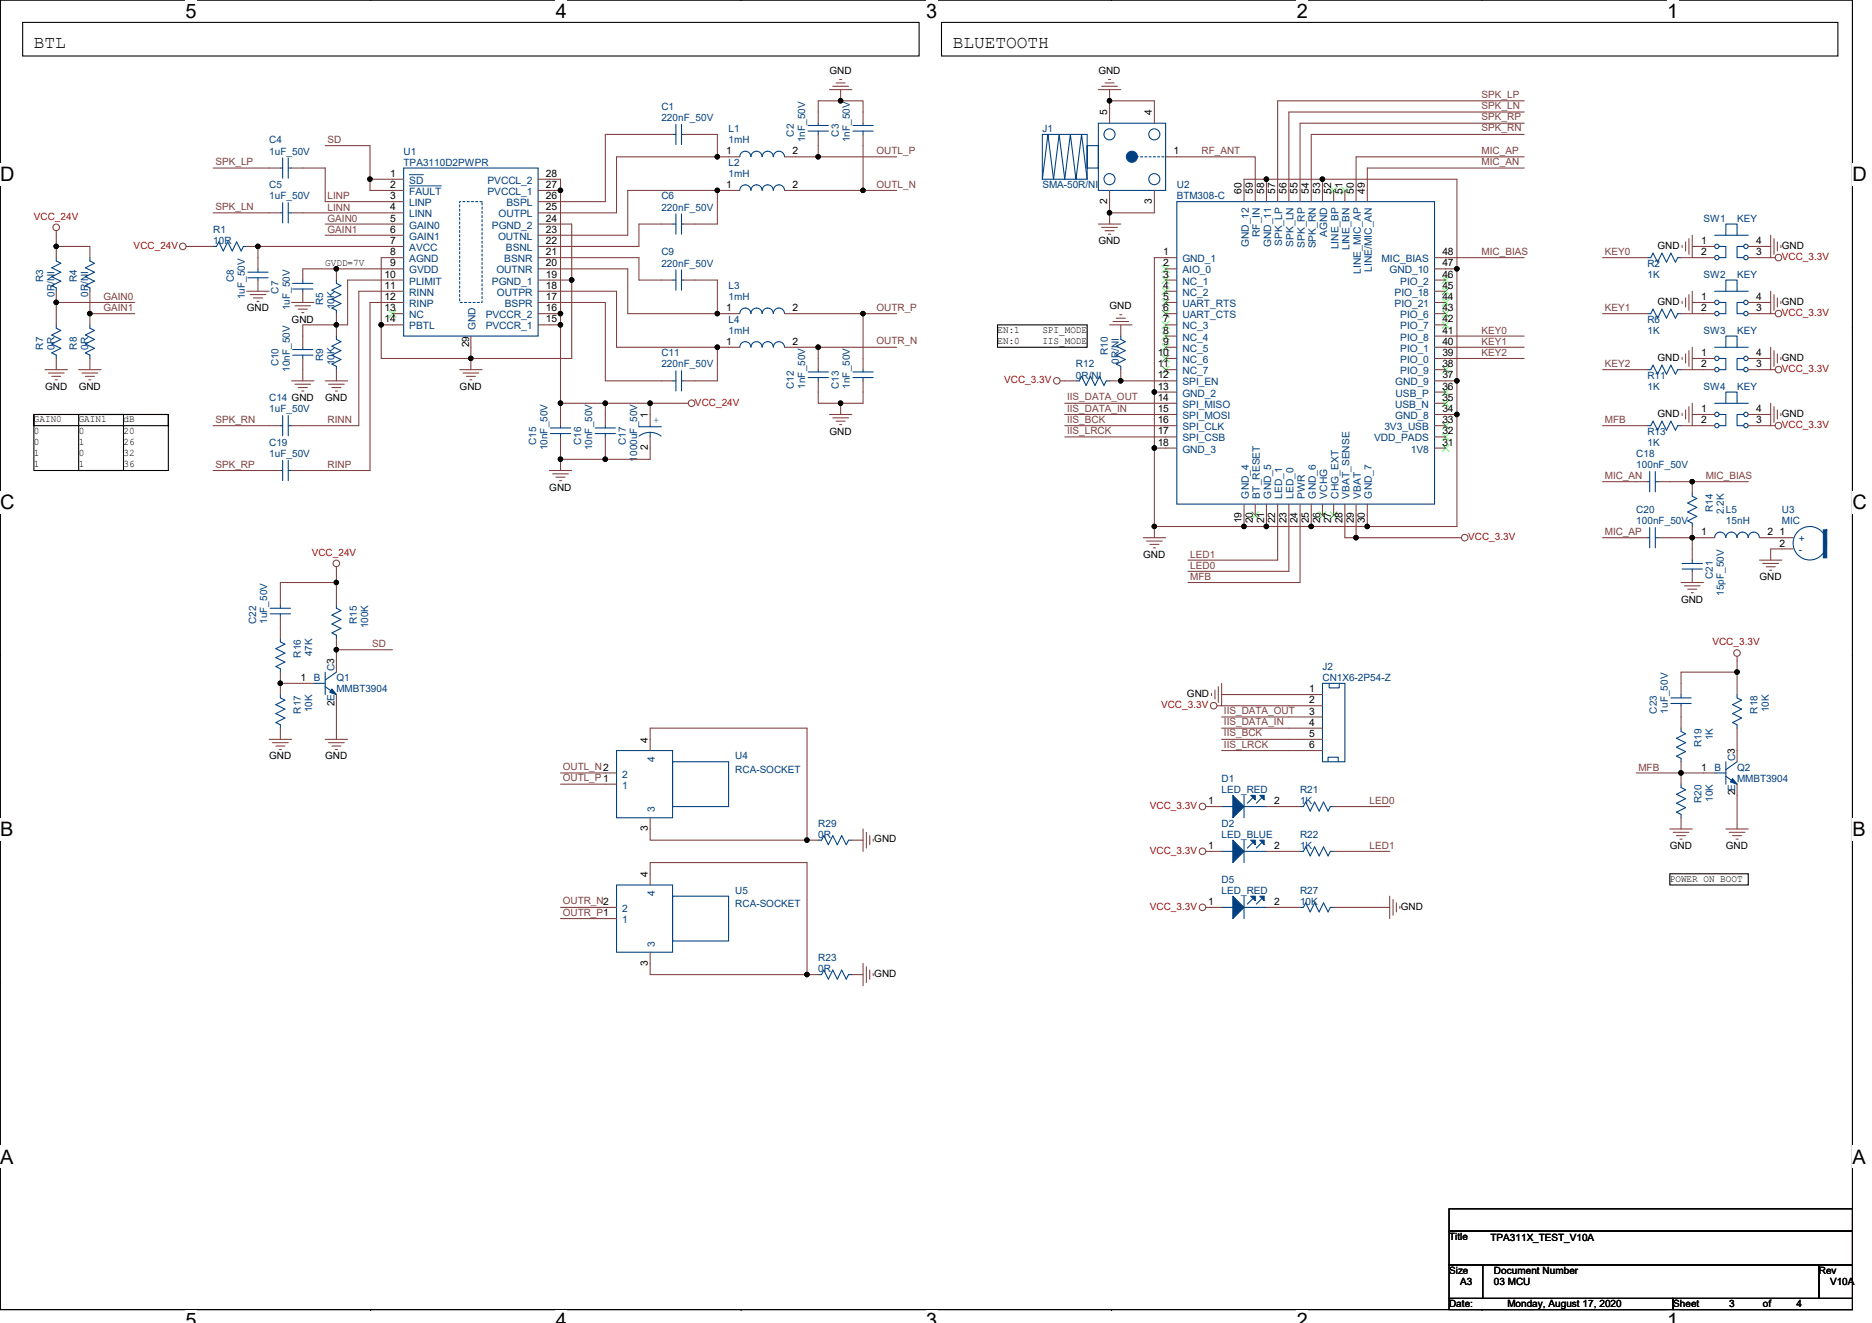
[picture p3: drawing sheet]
<svg xmlns="http://www.w3.org/2000/svg" width="297mm" height="210mm" viewBox="0 0 297 210" stroke-linecap="round" stroke-linejoin="round" font-family="sans-serif">
<defs><g id="words">
<g font-size="3.2">
<text x="29.4" y="2.8">5</text>
<text x="88.2" y="2.8">4</text>
<text x="147" y="2.8">3</text>
<text x="205.8" y="2.8">2</text>
<text x="264.5" y="2.8">1</text>
<text x="0" y="28.8">D</text>
<text x="293.9" y="28.8">D</text>
<text x="0" y="80.8">C</text>
<text x="293.9" y="80.8">C</text>
<text x="0" y="132.7">B</text>
<text x="293.9" y="132.7">B</text>
<text x="0" y="184.7">A</text>
<text x="293.9" y="184.7">A</text>
<text x="29.4" y="210.7">5</text>
<text x="88.2" y="210.7">4</text>
<text x="147" y="210.7">3</text>
<text x="205.8" y="210.7">2</text>
<text x="264.5" y="210.7">1</text>
</g>
<g font-size="2.8">
<text x="5.4" y="7.6">BTL</text>
<text x="151.2" y="7.6">BLUETOOTH</text>
</g>
<g font-size="1.6">
<text x="131.6" y="11.7">GND</text>
<text x="174.3" y="11.7">GND</text>
<text x="175.7" y="18.3" transform="rotate(-90 175.7 18.3)">5</text>
<text x="182.8" y="18.3" transform="rotate(-90 182.8 18.3)">4</text>
<text x="61.9" y="28.1">1</text>
<text x="61.9" y="29.8">2</text>
<text x="86.6" y="29.8">27</text>
<text x="86.6" y="28.1">28</text>
<text x="115.2" y="24.5">1</text>
<text x="115.2" y="29.8">1</text>
<text x="125.7" y="24.5">2</text>
<text x="125.7" y="29.8">2</text>
<text x="186.2" y="24.5">1</text>
<text x="61.9" y="31.6">3</text>
<text x="61.9" y="33.4">4</text>
<text x="61.9" y="35.2">5</text>
<text x="86.6" y="33.4">25</text>
<text x="86.6" y="31.6">26</text>
<text x="86.6" y="35.2">24</text>
<text x="175.7" y="32.4" transform="rotate(-90 175.7 32.4)">2</text>
<text x="182.8" y="32.4" transform="rotate(-90 182.8 32.4)">3</text>
<text x="197" y="30.8" transform="rotate(-90 197 30.8)">60</text>
<text x="198.8" y="30.8" transform="rotate(-90 198.8 30.8)">59</text>
<text x="200.6" y="30.8" transform="rotate(-90 200.6 30.8)">58</text>
<text x="202.3" y="30.8" transform="rotate(-90 202.3 30.8)">57</text>
<text x="204.1" y="30.8" transform="rotate(-90 204.1 30.8)">56</text>
<text x="205.9" y="30.8" transform="rotate(-90 205.9 30.8)">55</text>
<text x="207.7" y="30.8" transform="rotate(-90 207.7 30.8)">54</text>
<text x="209.5" y="30.8" transform="rotate(-90 209.5 30.8)">53</text>
<text x="211.2" y="30.8" transform="rotate(-90 211.2 30.8)">52</text>
<text x="213" y="30.8" transform="rotate(-90 213 30.8)">51</text>
<text x="214.8" y="30.8" transform="rotate(-90 214.8 30.8)">50</text>
<text x="216.6" y="30.8" transform="rotate(-90 216.6 30.8)">49</text>
<text x="61.9" y="37">6</text>
<text x="61.9" y="38.7">7</text>
<text x="61.9" y="40.5">8</text>
<text x="86.6" y="38.7">22</text>
<text x="86.6" y="37">23</text>
<text x="86.6" y="40.5">21</text>
<text x="174.3" y="38.8">GND</text>
<text x="184.6" y="40.5">1</text>
<text x="228.9" y="40.5">48</text>
<text x="263" y="39.5">GND</text>
<text x="269.9" y="38.7">1</text>
<text x="269.9" y="40.5">2</text>
<text x="278.7" y="38.7">4</text>
<text x="278.7" y="40.5">3</text>
<text x="282.7" y="39.5">GND</text>
<text x="51.6" y="42.1">GVDD=7V</text>
<text x="61" y="44.1">10</text>
<text x="61" y="45.8">11</text>
<text x="61" y="47.6">12</text>
<text x="61.9" y="42.3">9</text>
<text x="86.6" y="42.3">20</text>
<text x="86.6" y="45.8">18</text>
<text x="86.6" y="47.6">17</text>
<text x="86.6" y="44.1">19</text>
<text x="184.6" y="42.3">2</text>
<text x="184.6" y="44.1">3</text>
<text x="184.6" y="45.8">4</text>
<text x="184.6" y="47.6">5</text>
<text x="228.9" y="42.3">47</text>
<text x="228.9" y="44.1">46</text>
<text x="228.9" y="47.6">44</text>
<text x="228.9" y="45.8">45</text>
<text x="269.9" y="47.6">1</text>
<text x="278.7" y="47.6">4</text>
<text x="39.2" y="49.4">GND</text>
<text x="46.3" y="51.2">GND</text>
<text x="61" y="49.4">13</text>
<text x="61" y="51.2">14</text>
<text x="86.6" y="51.2">15</text>
<text x="86.6" y="49.4">16</text>
<text x="115.2" y="49.4">1</text>
<text x="125.7" y="49.4">2</text>
<text x="158.3" y="52.8">EN:1</text>
<text x="165.4" y="52.8">SPI_MODE</text>
<text x="176.1" y="49.1">GND</text>
<text x="184.6" y="49.4">6</text>
<text x="184.6" y="51.2">7</text>
<text x="184.6" y="53">8</text>
<text x="228.9" y="53">41</text>
<text x="228.9" y="51.2">42</text>
<text x="228.9" y="49.4">43</text>
<text x="263" y="48.4">GND</text>
<text x="269.9" y="49.4">2</text>
<text x="278.7" y="49.4">3</text>
<text x="282.7" y="48.4">GND</text>
<text x="74.4" y="55.1" transform="rotate(-90 74.4 55.1)">29</text>
<text x="115.2" y="54.7">1</text>
<text x="125.7" y="54.7">2</text>
<text x="158.3" y="54.6">EN:0</text>
<text x="165.4" y="54.6">IIS_MODE</text>
<text x="183.7" y="56.5">10</text>
<text x="183.7" y="58.3">11</text>
<text x="184.6" y="54.7">9</text>
<text x="228.9" y="58.3">38</text>
<text x="228.9" y="56.5">39</text>
<text x="228.9" y="54.7">40</text>
<text x="263" y="57.3">GND</text>
<text x="269.9" y="56.5">1</text>
<text x="269.9" y="58.3">2</text>
<text x="278.7" y="56.5">4</text>
<text x="278.7" y="58.3">3</text>
<text x="282.7" y="57.3">GND</text>
<text x="7.2" y="61.9">GND</text>
<text x="12.5" y="61.9">GND</text>
<text x="51.6" y="63.6">GND</text>
<text x="72.9" y="61.9">GND</text>
<text x="183.7" y="60.1">12</text>
<text x="183.7" y="61.8">13</text>
<text x="183.7" y="63.6">14</text>
<text x="183.7" y="65.4">15</text>
<text x="228.9" y="65.4">34</text>
<text x="228.9" y="60.1">37</text>
<text x="228.9" y="63.6">35</text>
<text x="228.9" y="61.8">36</text>
<text x="269.9" y="65.4">1</text>
<text x="278.7" y="65.4">4</text>
<text x="5.4" y="67">GAIN0</text>
<text x="5.4" y="68.8">0</text>
<text x="5.4" y="70.6">0</text>
<text x="12.5" y="67">GAIN1</text>
<text x="12.5" y="68.8">0</text>
<text x="12.5" y="70.6">1</text>
<text x="19.6" y="67">dB</text>
<text x="19.6" y="68.8">20</text>
<text x="19.6" y="70.6">26</text>
<text x="102.8" y="71.5" transform="rotate(-90 102.8 71.5)">2</text>
<text x="102.8" y="66.3" transform="rotate(-90 102.8 66.3)">1</text>
<text x="131.6" y="69">GND</text>
<text x="183.7" y="67.2">16</text>
<text x="183.7" y="69">17</text>
<text x="183.7" y="70.7">18</text>
<text x="228.9" y="70.7">31</text>
<text x="228.9" y="69">32</text>
<text x="228.9" y="67.2">33</text>
<text x="263" y="66.1">GND</text>
<text x="269.9" y="67.2">2</text>
<text x="278.7" y="67.2">3</text>
<text x="282.7" y="66.1">GND</text>
<text x="5.4" y="72.4">1</text>
<text x="5.4" y="74.1">1</text>
<text x="12.5" y="72.4">0</text>
<text x="12.5" y="74.1">1</text>
<text x="19.6" y="72.4">32</text>
<text x="19.6" y="74.1">36</text>
<text x="87.2" y="77.9">GND</text>
<text x="197" y="83.1" transform="rotate(-90 197 83.1)">19</text>
<text x="198.8" y="83.1" transform="rotate(-90 198.8 83.1)">20</text>
<text x="200.6" y="83.1" transform="rotate(-90 200.6 83.1)">21</text>
<text x="202.3" y="83.1" transform="rotate(-90 202.3 83.1)">22</text>
<text x="204.1" y="83.1" transform="rotate(-90 204.1 83.1)">23</text>
<text x="205.9" y="83.1" transform="rotate(-90 205.9 83.1)">24</text>
<text x="207.7" y="83.1" transform="rotate(-90 207.7 83.1)">25</text>
<text x="209.5" y="83.1" transform="rotate(-90 209.5 83.1)">26</text>
<text x="211.2" y="83.1" transform="rotate(-90 211.2 83.1)">27</text>
<text x="213" y="83.1" transform="rotate(-90 213 83.1)">28</text>
<text x="214.8" y="83.1" transform="rotate(-90 214.8 83.1)">29</text>
<text x="216.6" y="83.1" transform="rotate(-90 216.6 83.1)">30</text>
<text x="181.4" y="88.5">GND</text>
<text x="269.9" y="85">1</text>
<text x="280.4" y="85">2</text>
<text x="282.4" y="85">1</text>
<text x="282.4" y="86.7">2</text>
<text x="266.7" y="95.7">GND</text>
<text x="279.2" y="92.1">GND</text>
<text x="47.7" y="108.1">1</text>
<text x="53.1" y="112" transform="rotate(-90 53.1 112)">2E</text>
<text x="188.3" y="110.6">GND</text>
<text x="207.7" y="109.9">1</text>
<text x="207.7" y="111.6">2</text>
<text x="207.7" y="113.4">3</text>
<text x="102.8" y="117.9" transform="rotate(-90 102.8 117.9)">4</text>
<text x="207.7" y="115.2">4</text>
<text x="207.7" y="117">5</text>
<text x="207.7" y="118.7">6</text>
<text x="42.7" y="120.5">GND</text>
<text x="51.6" y="120.5">GND</text>
<text x="269.9" y="122.3">1</text>
<text x="102.8" y="132" transform="rotate(-90 102.8 132)">3</text>
<text x="191.7" y="127.6">1</text>
<text x="202.2" y="127.6">2</text>
<text x="275.3" y="126.2" transform="rotate(-90 275.3 126.2)">2E</text>
<text x="138.7" y="133.7">GND</text>
<text x="191.7" y="134.7">1</text>
<text x="202.2" y="134.7">2</text>
<text x="265" y="134.8">GND</text>
<text x="273.9" y="134.8">GND</text>
<text x="102.8" y="139.2" transform="rotate(-90 102.8 139.2)">4</text>
<text x="191.7" y="143.6">1</text>
<text x="202.2" y="143.6">2</text>
<text x="265" y="139.9">POWER ON BOOT</text>
<text x="222.3" y="144.4">GND</text>
<text x="102.8" y="153.3" transform="rotate(-90 102.8 153.3)">3</text>
<text x="138.7" y="155">GND</text>
<text x="229.9" y="196.8">Title</text>
<text x="236.5" y="197">TPA311X_TEST_V10A</text>
<text x="229.9" y="202.2">Size</text>
<text x="231.7" y="203.9">A3</text>
<text x="237" y="203.9">03 MCU</text>
<text x="237" y="202.2">Document Number</text>
<text x="288.6" y="202.2">Rev</text>
<text x="290.4" y="203.9">V10A</text>
<text x="229.9" y="207.5">Date:</text>
<text x="239.2" y="207.5">Monday, August 17, 2020</text>
<text x="265.5" y="207.5">Sheet</text>
<text x="274.4" y="207.5">3</text>
<text x="279.7" y="207.5">of</text>
<text x="285" y="207.5">4</text>
</g>
<g font-size="1.6" fill="#004080">
<text x="104.9" y="17.4">C1</text>
<text x="42.7" y="22.8">C4</text>
<text x="104.9" y="19.2">220nF_50V</text>
<text x="115.6" y="21">L1</text>
<text x="115.6" y="22.8">1mH</text>
<text x="126" y="21.7" transform="rotate(-90 126 21.7)">C2</text>
<text x="127.8" y="22.6" transform="rotate(-90 127.8 22.6)">1nF_50V</text>
<text x="133.1" y="21.7" transform="rotate(-90 133.1 21.7)">C3</text>
<text x="134.9" y="22.6" transform="rotate(-90 134.9 22.6)">1nF_50V</text>
<text x="165.4" y="21">J1</text>
<text x="42.7" y="29.9">C5</text>
<text x="42.7" y="24.5">1uF_50V</text>
<text x="64" y="24.5">U1</text>
<text x="64" y="26.3">TPA3110D2PWPR</text>
<text x="64.9" y="29.2">SD</text>
<text x="77.3" y="29.2">PVCCL_2</text>
<text x="115.6" y="26.3">L2</text>
<text x="115.6" y="28.1">1mH</text>
<text x="165.4" y="29.9">SMA-50R/NI</text>
<text x="186.7" y="29.9">U2</text>
<text x="42.7" y="31.6">1uF_50V</text>
<text x="64.9" y="30.9">FAULT</text>
<text x="64.9" y="32.7">LINP</text>
<text x="64.9" y="34.5">LINN</text>
<text x="77.3" y="30.9">PVCCL_1</text>
<text x="79.1" y="34.5">OUTPL</text>
<text x="80.4" y="32.7">BSPL</text>
<text x="104.9" y="31.6">C6</text>
<text x="104.9" y="33.4">220nF_50V</text>
<text x="186.7" y="31.6">BTM308-C</text>
<text x="270.3" y="35.2">SW1</text>
<text x="275.6" y="35.2">KEY</text>
<text x="33.8" y="37">R1</text>
<text x="33.8" y="38.8">10R</text>
<text x="64.9" y="36.3">GAIN0</text>
<text x="64.9" y="38.1">GAIN1</text>
<text x="64.9" y="39.8">AVCC</text>
<text x="64.9" y="41.6">AGND</text>
<text x="78.1" y="36.3">PGND_2</text>
<text x="79" y="38.1">OUTNL</text>
<text x="80" y="41.6">BSNR</text>
<text x="80.3" y="39.8">BSNL</text>
<text x="104.9" y="40.5">C9</text>
<text x="187.6" y="41.6">GND_1</text>
<text x="198.1" y="39.3" transform="rotate(-90 198.1 39.3)">GND_12</text>
<text x="199.9" y="37.6" transform="rotate(-90 199.9 37.6)">RF_IN</text>
<text x="201.7" y="39.3" transform="rotate(-90 201.7 39.3)">GND_11</text>
<text x="203.5" y="39" transform="rotate(-90 203.5 39)">SPK_LP</text>
<text x="205.2" y="39.1" transform="rotate(-90 205.2 39.1)">SPK_LN</text>
<text x="207" y="39.3" transform="rotate(-90 207 39.3)">SPK_RP</text>
<text x="208.8" y="39.4" transform="rotate(-90 208.8 39.4)">SPK_RN</text>
<text x="210.6" y="37.6" transform="rotate(-90 210.6 37.6)">AGND</text>
<text x="212.4" y="39.6" transform="rotate(-90 212.4 39.6)">LINE_BP</text>
<text x="214.1" y="39.7" transform="rotate(-90 214.1 39.7)">LINE_BN</text>
<text x="219.2" y="41.6">MIC_BIAS</text>
<text x="6.9" y="44.8" transform="rotate(-90 6.9 44.8)">R3</text>
<text x="8.6" y="47.1" transform="rotate(-90 8.6 47.1)">0R/NI</text>
<text x="12.2" y="44.8" transform="rotate(-90 12.2 44.8)">R4</text>
<text x="14" y="47.1" transform="rotate(-90 14 47.1)">0R/NI</text>
<text x="37.1" y="44.8" transform="rotate(-90 37.1 44.8)">C8</text>
<text x="38.9" y="47.5" transform="rotate(-90 38.9 47.5)">1uF_50V</text>
<text x="44.2" y="46.6" transform="rotate(-90 44.2 46.6)">C7</text>
<text x="64.9" y="43.4">GVDD</text>
<text x="64.9" y="45.2">PLIMIT</text>
<text x="64.9" y="46.9">RINN</text>
<text x="78.1" y="45.2">PGND_1</text>
<text x="78.8" y="43.4">OUTNR</text>
<text x="78.8" y="46.9">OUTPR</text>
<text x="104.9" y="42.3">220nF_50V</text>
<text x="115.6" y="45.9">L3</text>
<text x="115.6" y="47.6">1mH</text>
<text x="187.6" y="43.4">AIO_0</text>
<text x="187.6" y="45.2">NC_1</text>
<text x="187.6" y="46.9">NC_2</text>
<text x="215.9" y="43.5" transform="rotate(-90 215.9 43.5)">LINE_MIC_AP</text>
<text x="217.7" y="43.1" transform="rotate(-90 217.7 43.1)">LINE/MIC_AN</text>
<text x="220.5" y="43.4">GND_10</text>
<text x="221.3" y="46.9">PIO_18</text>
<text x="222.2" y="45.2">PIO_2</text>
<text x="261.4" y="42.3">R2</text>
<text x="261.4" y="44.1">1K</text>
<text x="270.3" y="44.1">SW2</text>
<text x="275.6" y="44.1">KEY</text>
<text x="46" y="49.3" transform="rotate(-90 46 49.3)">1uF_50V</text>
<text x="51.3" y="48.4" transform="rotate(-90 51.3 48.4)">R5</text>
<text x="53.1" y="49.1" transform="rotate(-90 53.1 49.1)">10K</text>
<text x="64.9" y="48.7">RINP</text>
<text x="64.9" y="50.5">NC</text>
<text x="64.9" y="52.3">PBTL</text>
<text x="75.5" y="52.5" transform="rotate(-90 75.5 52.5)">GND</text>
<text x="77.1" y="52.3">PVCCR_1</text>
<text x="77.1" y="50.5">PVCCR_2</text>
<text x="80.1" y="48.7">BSPR</text>
<text x="115.6" y="51.2">L4</text>
<text x="115.6" y="53">1mH</text>
<text x="187.6" y="48.7">UART_RTS</text>
<text x="187.6" y="50.5">UART_CTS</text>
<text x="187.6" y="52.3">NC_3</text>
<text x="221.3" y="48.7">PIO_21</text>
<text x="222.2" y="52.3">PIO_7</text>
<text x="222.2" y="50.5">PIO_6</text>
<text x="261.4" y="51.2">R6</text>
<text x="261.4" y="53">1K</text>
<text x="270.3" y="53">SW3</text>
<text x="275.6" y="53">KEY</text>
<text x="6.9" y="55.5" transform="rotate(-90 6.9 55.5)">R7</text>
<text x="8.6" y="55.5" transform="rotate(-90 8.6 55.5)">0R</text>
<text x="12.2" y="55.5" transform="rotate(-90 12.2 55.5)">R8</text>
<text x="14" y="55.5" transform="rotate(-90 14 55.5)">0R</text>
<text x="44.2" y="58.1" transform="rotate(-90 44.2 58.1)">C10</text>
<text x="46" y="59" transform="rotate(-90 46 59)">10nF_50V</text>
<text x="51.3" y="57.3" transform="rotate(-90 51.3 57.3)">R9</text>
<text x="53.1" y="58" transform="rotate(-90 53.1 58)">10K</text>
<text x="104.9" y="56.5">C11</text>
<text x="104.9" y="58.3">220nF_50V</text>
<text x="170.7" y="58.3">R12</text>
<text x="175.8" y="56.4" transform="rotate(-90 175.8 56.4)">R10</text>
<text x="177.5" y="57.8" transform="rotate(-90 177.5 57.8)">0R/NI</text>
<text x="187.6" y="54.1">NC_4</text>
<text x="187.6" y="55.8">NC_5</text>
<text x="187.6" y="57.6">NC_6</text>
<text x="187.6" y="59.4">NC_7</text>
<text x="222.2" y="59.4">PIO_9</text>
<text x="222.2" y="57.6">PIO_0</text>
<text x="222.2" y="55.8">PIO_1</text>
<text x="222.2" y="54.1">PIO_8</text>
<text x="42.7" y="63.6">C14 GND</text>
<text x="42.7" y="65.4">1uF_50V</text>
<text x="126" y="61.7" transform="rotate(-90 126 61.7)">C12</text>
<text x="127.8" y="61.7" transform="rotate(-90 127.8 61.7)">1nF_50V</text>
<text x="133.1" y="61.7" transform="rotate(-90 133.1 61.7)">C13</text>
<text x="134.9" y="61.7" transform="rotate(-90 134.9 61.7)">1nF_50V</text>
<text x="170.7" y="60.1">0R/NI</text>
<text x="187.6" y="61.2">SPI_EN</text>
<text x="187.6" y="62.9">GND_2</text>
<text x="187.6" y="64.7">SPI_MISO</text>
<text x="221.4" y="64.7">USB_N</text>
<text x="221.4" y="61.2">GND_9</text>
<text x="221.4" y="62.9">USB_P</text>
<text x="261.4" y="60.1">R11</text>
<text x="261.4" y="61.9">1K</text>
<text x="270.3" y="61.9">SW4</text>
<text x="275.6" y="61.9">KEY</text>
<text x="42.7" y="70.8">C19</text>
<text x="85.1" y="70.6" transform="rotate(-90 85.1 70.6)">C15</text>
<text x="86.9" y="71.5" transform="rotate(-90 86.9 71.5)">10nF_50V</text>
<text x="92.2" y="70.6" transform="rotate(-90 92.2 70.6)">C16</text>
<text x="94" y="71.5" transform="rotate(-90 94 71.5)">10nF_50V</text>
<text x="99.3" y="70.6" transform="rotate(-90 99.3 70.6)">C17</text>
<text x="103.7" y="67.2">+</text>
<text x="187.6" y="66.5">SPI_MOSI</text>
<text x="187.6" y="68.3">SPI_CLK</text>
<text x="187.6" y="70.1">SPI_CSB</text>
<text x="187.6" y="71.8">GND_3</text>
<text x="218" y="70.1">VDD_PADS</text>
<text x="219.7" y="68.3">3V3_USB</text>
<text x="221.4" y="66.5">GND_8</text>
<text x="223.9" y="71.8">1V8</text>
<text x="261.4" y="69">R13</text>
<text x="261.4" y="70.8">1K</text>
<text x="42.7" y="72.5">1uF_50V</text>
<text x="101.1" y="73.3" transform="rotate(-90 101.1 73.3)">1000uF_50V</text>
<text x="259.6" y="72.5">C18</text>
<text x="259.6" y="74.3">100nF_50V</text>
<text x="198.1" y="79.1" transform="rotate(-90 198.1 79.1)">GND_4</text>
<text x="199.9" y="79.1" transform="rotate(-90 199.9 79.1)">BT_RESET</text>
<text x="201.7" y="79.1" transform="rotate(-90 201.7 79.1)">GND_5</text>
<text x="203.5" y="79.1" transform="rotate(-90 203.5 79.1)">LED_1</text>
<text x="205.2" y="79.1" transform="rotate(-90 205.2 79.1)">LED_0</text>
<text x="207" y="79.1" transform="rotate(-90 207 79.1)">PWR</text>
<text x="208.8" y="79.1" transform="rotate(-90 208.8 79.1)">GND_6</text>
<text x="210.6" y="79.1" transform="rotate(-90 210.6 79.1)">VCHG</text>
<text x="212.4" y="79.1" transform="rotate(-90 212.4 79.1)">CHG_EXT</text>
<text x="214.1" y="79.1" transform="rotate(-90 214.1 79.1)">VBAT_SENSE</text>
<text x="215.9" y="79.1" transform="rotate(-90 215.9 79.1)">VBAT</text>
<text x="217.7" y="79.1" transform="rotate(-90 217.7 79.1)">GND_7</text>
<text x="259.6" y="81.4">C20</text>
<text x="259.6" y="83.2">100nF_50V</text>
<text x="271.8" y="81.3" transform="rotate(-90 271.8 81.3)">R14</text>
<text x="273.6" y="81.6" transform="rotate(-90 273.6 81.6)">2.2K</text>
<text x="273.9" y="81.4">L5</text>
<text x="273.9" y="83.2">15nH</text>
<text x="282.7" y="81.4">U3</text>
<text x="282.7" y="83.2">MIC</text>
<text x="285.4" y="86.1">+</text>
<text x="285.4" y="87.8">-</text>
<text x="271.8" y="91.9" transform="rotate(-90 271.8 91.9)">C21</text>
<text x="273.6" y="94.6" transform="rotate(-90 273.6 94.6)">15pF_50V</text>
<text x="40.6" y="99" transform="rotate(-90 40.6 99)">C22</text>
<text x="42.4" y="99" transform="rotate(-90 42.4 99)">1uF_50V</text>
<text x="56.6" y="99" transform="rotate(-90 56.6 99)">R15</text>
<text x="58.4" y="99.7" transform="rotate(-90 58.4 99.7)">100K</text>
<text x="47.7" y="104.4" transform="rotate(-90 47.7 104.4)">R16</text>
<text x="49.5" y="104.2" transform="rotate(-90 49.5 104.2)">47K</text>
<text x="53.1" y="106.5" transform="rotate(-90 53.1 106.5)">C3</text>
<text x="209.8" y="106.3">J2</text>
<text x="47.7" y="113.3" transform="rotate(-90 47.7 113.3)">R17</text>
<text x="49.5" y="113.1" transform="rotate(-90 49.5 113.1)">10K</text>
<text x="49.8" y="108.1">B</text>
<text x="53.4" y="108.1">Q1</text>
<text x="53.4" y="109.9">MMBT3904</text>
<text x="209.8" y="108.1">CN1X6-2P54-Z</text>
<text x="262.9" y="113.3" transform="rotate(-90 262.9 113.3)">C23</text>
<text x="264.7" y="113.3" transform="rotate(-90 264.7 113.3)">1uF_50V</text>
<text x="278.9" y="113.3" transform="rotate(-90 278.9 113.3)">R18</text>
<text x="280.7" y="113.1" transform="rotate(-90 280.7 113.1)">10K</text>
<text x="270" y="118.6" transform="rotate(-90 270 118.6)">R19</text>
<text x="271.8" y="117.5" transform="rotate(-90 271.8 117.5)">1K</text>
<text x="98.7" y="125.2">1</text>
<text x="98.7" y="123.4">2</text>
<text x="103.9" y="120.9" transform="rotate(-90 103.9 120.9)">4</text>
<text x="116.7" y="120.5">U4</text>
<text x="116.7" y="122.7">RCA-SOCKET</text>
<text x="193.8" y="124.1">D1</text>
<text x="193.8" y="125.9">LED_RED</text>
<text x="206.3" y="125.9">R21</text>
<text x="272.1" y="122.3">B</text>
<text x="275.3" y="120.7" transform="rotate(-90 275.3 120.7)">C3</text>
<text x="275.6" y="122.3">Q2</text>
<text x="275.6" y="124.1">MMBT3904</text>
<text x="103.9" y="128.9" transform="rotate(-90 103.9 128.9)">3</text>
<text x="129.8" y="131.2">R29</text>
<text x="193.8" y="131.2">D2</text>
<text x="206.3" y="127.7">1K</text>
<text x="270" y="127.5" transform="rotate(-90 270 127.5)">R20</text>
<text x="271.8" y="127.3" transform="rotate(-90 271.8 127.3)">10K</text>
<text x="129.8" y="133">0R</text>
<text x="193.8" y="133">LED_BLUE</text>
<text x="206.3" y="133">R22</text>
<text x="206.3" y="134.8">1K</text>
<text x="103.9" y="142.3" transform="rotate(-90 103.9 142.3)">4</text>
<text x="116.7" y="141.9">U5</text>
<text x="193.8" y="140.1">D5</text>
<text x="193.8" y="141.9">LED_RED</text>
<text x="206.3" y="141.9">R27</text>
<text x="206.3" y="143.7">10K</text>
<text x="98.7" y="146.5">1</text>
<text x="98.7" y="144.7">2</text>
<text x="116.7" y="144">RCA-SOCKET</text>
<text x="103.9" y="150.2" transform="rotate(-90 103.9 150.2)">3</text>
<text x="129.8" y="152.5">R23</text>
<text x="129.8" y="154.3">0R</text>
</g>
<g font-size="1.6" fill="#804040">
<text x="235.1" y="17.3">SPK_LN</text>
<text x="235.1" y="15.5">SPK_LP</text>
<text x="52" y="22.8">SD</text>
<text x="235.1" y="20.9">SPK_RN</text>
<text x="235.1" y="19.1">SPK_RP</text>
<text x="34.2" y="26.2">SPK_LP</text>
<text x="139.1" y="24.4">OUTL_P</text>
<text x="139.1" y="29.8">OUTL_N</text>
<text x="190.6" y="24.4">RF_ANT</text>
<text x="235.1" y="26.2">MIC_AN</text>
<text x="235.1" y="24.4">MIC_AP</text>
<text x="34.2" y="33.3">SPK_LN</text>
<text x="52" y="33.4">LINN</text>
<text x="52" y="35.2">GAIN0</text>
<text x="52" y="31.6">LINP</text>
<text x="52" y="37">GAIN1</text>
<text x="235.1" y="40.4">MIC_BIAS</text>
<text x="254.7" y="40.5">KEY0</text>
<text x="16.4" y="47.6">GAIN0</text>
<text x="16.4" y="49.4">GAIN1</text>
<text x="139.1" y="49.3">OUTR_P</text>
<text x="235.1" y="53">KEY0</text>
<text x="254.7" y="49.4">KEY1</text>
<text x="139.1" y="54.7">OUTR_N</text>
<text x="235.1" y="54.8">KEY1</text>
<text x="235.1" y="56.5">KEY2</text>
<text x="254.7" y="58.3">KEY2</text>
<text x="169.3" y="63.5">IIS_DATA_OUT</text>
<text x="169.3" y="65.3">IIS_DATA_IN</text>
<text x="34.2" y="67.1">SPK_RN</text>
<text x="52" y="67.2">RINN</text>
<text x="169.3" y="67.1">IIS_BCK</text>
<text x="169.3" y="68.9">IIS_LRCK</text>
<text x="254.7" y="67.2">MFB</text>
<text x="34.2" y="74.2">SPK_RP</text>
<text x="52" y="74.3">RINP</text>
<text x="254.7" y="76">MIC_AN</text>
<text x="270.7" y="76">MIC_BIAS</text>
<text x="188.9" y="88.5">LED1</text>
<text x="254.7" y="84.9">MIC_AP</text>
<text x="188.9" y="90.3">LED0</text>
<text x="188.9" y="92.1">MFB</text>
<text x="59.1" y="102.8">SD</text>
<text x="194.2" y="113.3">IIS_DATA_OUT</text>
<text x="194.2" y="115.1">IIS_DATA_IN</text>
<text x="194.2" y="116.9">IIS_BCK</text>
<text x="194.2" y="118.7">IIS_LRCK</text>
<text x="89.3" y="124">OUTL_P1</text>
<text x="89.3" y="122.2">OUTL_N2</text>
<text x="260" y="122.3">MFB</text>
<text x="217.3" y="127.7">LED0</text>
<text x="217.3" y="134.8">LED1</text>
<text x="89.3" y="143.6">OUTR_N2</text>
<text x="89.3" y="145.3">OUTR_P1</text>
</g>
<g font-size="1.6" fill="#f00">
<text x="5.4" y="34.8">VCC_24V</text>
<text x="21.2" y="39.5">VCC_24V</text>
<text x="282.7" y="41.3">VCC_3.3V</text>
<text x="282.7" y="50.1">VCC_3.3V</text>
<text x="282.7" y="59">VCC_3.3V</text>
<text x="110.3" y="64.4">VCC_24V</text>
<text x="159.3" y="60.8">VCC_3.3V</text>
<text x="282.7" y="67.9">VCC_3.3V</text>
<text x="49.5" y="88.2">VCC_24V</text>
<text x="233" y="85.7">VCC_3.3V</text>
<text x="271.7" y="102.4">VCC_3.3V</text>
<text x="184.2" y="112.4">VCC_3.3V</text>
<text x="182.5" y="128.4">VCC_3.3V</text>
<text x="182.5" y="135.5">VCC_3.3V</text>
<text x="182.5" y="144.4">VCC_3.3V</text>
</g>
</g></defs>
<path d="M0 0h293.9v207.9h-293.9z" fill="none" stroke="#000" stroke-width=".17"/>
<g fill="#fff">
<path d="M29.4 0h1.8v3.5h-1.8z"/>
<path d="M29.4 207.9h1.8v2h-1.8z"/>
</g>
<path d="M58.8 0h.1M58.8 207.9h.1" fill="none" stroke="#000" stroke-width=".17"/>
<g fill="#fff">
<path d="M88.2 0h1.8v3.5h-1.8z"/>
<path d="M88.2 207.9h1.8v2h-1.8z"/>
</g>
<path d="M117.6 0h.1M117.6 207.9h.1" fill="none" stroke="#000" stroke-width=".17"/>
<g fill="#fff">
<path d="M147 0h1.7v3.5h-1.7z"/>
<path d="M147 207.9h1.7v2h-1.7z"/>
</g>
<path d="M176.4 0h.1M176.4 207.9h.1" fill="none" stroke="#000" stroke-width=".17"/>
<g fill="#fff">
<path d="M205.8 0h1.7v3.5h-1.7z"/>
<path d="M205.8 207.9h1.7v2h-1.7z"/>
</g>
<path d="M235.2 0h.1M235.2 207.9h.1" fill="none" stroke="#000" stroke-width=".17"/>
<g fill="#fff">
<path d="M264.5 0h1.8v3.5h-1.8z"/>
<path d="M264.5 207.9h1.8v2h-1.8z"/>
<path d="M0 26h2.3v3.5h-2.3z"/>
<path d="M293.9 26h2.3v3.5h-2.3z"/>
<path d="M0 77.9h2.3v3.5h-2.3z"/>
<path d="M293.9 77.9h2.3v3.5h-2.3z"/>
</g>
<path d="M0 52h.1M293.9 52h.1" fill="none" stroke="#000" stroke-width=".17"/>
<g fill="#fff">
<path d="M0 129.9h2.1v3.5h-2.1z"/>
<path d="M293.9 129.9h2.1v3.5h-2.1z"/>
</g>
<path d="M0 103.9h.1M293.9 103.9h.1" fill="none" stroke="#000" stroke-width=".17"/>
<g fill="#fff">
<path d="M0 181.9h2.2v3.5h-2.2z"/>
<path d="M293.9 181.9h2.2v3.5h-2.2z"/>
</g>
<g fill="none" stroke="#000" stroke-width=".17">
<path d="M3.6 3.6h142.2v5.3h-142.2zM149.4 3.6h142.2v5.3h-142.2zM158.3 51.6h14.2v3.5h-14.2zM5.4 65.8h21.3v8.9h-21.3zM5.4 65.8h21.3v1.8h-21.3zM12.5 65.8h7.1v8.9h-7.1zM265 138.7h12.4v1.8h-12.4zM0 155.9h.1M293.9 155.9h.1M229.9 191.9h64v3.5h-64zM229.9 195.4h64v5.3h-64zM229.9 200.7h5.4v5.4h-5.4z"/>
<path d="M229.9 206.1h35.6v1.8h-35.6zM235.3 200.7h53.3v5.4h-53.3zM265.5 206.1h28.4v1.8h-28.4zM288.6 200.7h5.3v5.4h-5.3z"/>
</g>
<g fill="none" stroke="#804040" stroke-width=".17">
<path d="M131.6 14.2h3.6M132.1 13.7h2.5M132.7 13.2h1.4M133.2 12.6h.4M133.4 16h-3.6v3.6M133.4 14.2v1.8M133.4 16h3.5v3.6M174.3 14.2h3.5M174.8 13.7h2.5M175.3 13.2h1.5M175.9 12.6h.3M176.1 16v3.6"/>
<path d="M176.1 16h7.1v3.6M176.1 14.2v1.8M241.8 17.8h-37.3v14.2M241.8 19.6h-35.5v12.4M241.8 16h-39.1v16M8.9 39.1h5.4v1.8M8.9 36.6v2.5M8.9 39.1v1.8M29.5 39.1h4.3M33.8 33.8h10.7M33.8 26.7h10.7M33.8 39.1h.1"/>
<path d="M39.2 39.1h.1M39.2 39.1h1.7M40.9 39.1v3.6M40.9 39.1h23.1M46.3 33.8h17.7M46.3 26.7h5.3v5.3h12.4M51.6 23.1h7.1v5.3M51.6 35.6h12.4M51.6 37.3h12.4M58.7 28.4v1.8h5.3M58.7 28.4h5.3M85.4 35.6h5.3v8.8"/>
<path d="M85.4 30.2h3.5M85.4 28.4h3.5v1.8M88.9 30.2v21.4M106.7 21.3h-10.6v10.7h-10.7M106.7 35.6h-5.3v3.5h-16M108.5 21.3h5.3v3.6M113.8 30.2v5.4h-5.3M113.8 30.2h-14.2v7.1h-14.2M113.8 24.9h3.6M113.8 30.2h3.6M113.8 24.9h-16v8.9h-12.4M124.5 24.9h5.3"/>
<path d="M124.5 30.2h12.4M129.8 24.9h12.5M129.8 21.3v3.6M136.9 30.2h5.4M136.9 21.3v8.9M174.3 35.6h3.5M174.8 36.1h2.5M175.3 36.6h1.5M175.9 37.2h.3M176.1 33.8v1.8M176.1 30.2v3.6M183.2 30.2v3.6h-7.1"/>
<path d="M185 24.9h14.2v7.1M201 28.4v3.6M201 28.4h-3.6v3.6M201 28.4h8.8M209.8 28.4h21.4v14.3M209.8 28.4v3.6M211.6 30.2v1.8M213.4 30.2v1.8M241.8 26.7h-24.8v5.3M241.8 24.9h-26.6v7.1M241.8 21.3h-33.7v10.7M266.9 38.9v.4"/>
<path d="M267.5 38.4v1.4M268 37.9v2.5M268.5 37.3v3.6M272.1 39.1h-3.6M277.4 39.1h3.6M281 37.3v3.6M281.5 37.9v2.5M282 38.4v1.4M282.6 38.9v.4M7.2 58.7h3.5M7.7 59.2h2.5M8.2 59.7h1.4"/>
<path d="M8.9 56.9v1.8M8.9 46.2v1.8M8.9 48h12.5M8.9 40.9h.1M8.9 46.2h.1M8.9 51.6h.1M8.9 56.9h.1M8.9 48v3.6M12.5 58.7h3.5M13 59.2h2.5M13.5 59.7h1.5M14.3 56.9v1.8"/>
<path d="M14.3 46.2v3.6M14.3 49.8h7.1M14.3 51.6h.1M14.3 56.9h.1M14.3 40.9h.1M14.3 46.2h.1M14.3 49.8v1.8M39.2 46.2h3.5M39.7 46.8h2.5M40.2 47.3h1.5M40.8 47.8h.3M40.9 44.4v1.8"/>
<path d="M46.3 48h3.5M46.8 48.5h2.5M47.3 49.1h1.5M47.9 49.6h.3M48 56.9v3.6M48 46.2v1.8M53.4 51.6h-5.4v3.5M53.4 49.8v1.8M53.4 51.6v1.7M53.4 42.7h10.6M53.4 44.4h.1M53.4 49.8h.1"/>
<path d="M53.4 42.7h-5.4v1.7M53.4 53.3h.1M53.4 58.7h.1M53.4 42.7v1.7M53.4 58.7v1.8M60.5 51.6h3.5M60.5 51.6v5.3h14.2M62.3 49.8h1.7M64 48h-5.3v26.7h-12.4M64 46.2h-7.1v21.4h-10.6M64 40.9h-3.5v10.7M64 44.4h-8.8v7.2h-1.8"/>
<path d="M72.9 58.7h3.6M73.5 59.2h2.5M74 59.7h1.4M74.7 53.3v3.6M74.7 56.9v1.8M85.4 40.9h16v3.5h5.3M85.4 48h10.7v12.5h10.6M85.4 51.6h3.5M85.4 49.8h3.5M85.4 46.2h12.4v8.9h16M85.4 44.4h5.3M85.4 42.7h14.2v7.1h14.2"/>
<path d="M88.9 51.6v12.4M90.7 44.4v12.5h-16M108.5 44.4h5.3v5.4M113.8 55.1v5.4h-5.3M113.8 55.1h3.6M113.8 49.8h3.6M124.5 49.8h12.4M129.8 55.1h12.5M129.8 55.1h-5.3M129.8 55.1v3.6M136.9 49.8h5.4M136.9 49.8v8.9"/>
<path d="M176.1 51.6h3.5M176.6 51h2.5M177.1 50.5h1.5M177.7 50h.3M177.8 58.7h.1M177.8 53.3h.1M177.8 58.7v1.8M177.8 51.6v1.7M185 42.7h1.7M185 44.4h1.7M185 46.2h1.7M185 48h1.7"/>
<path d="M185 49.8h1.7M185 51.6h1.7M185 53.3h1.7M185 55.1h1.7M185 56.9h1.7M185 58.7h1.7M186.7 40.9h-3.5v21.3M227.6 58.7h1.8M227.6 56.9h14.2M227.6 55.1h14.2M227.6 53.3h14.2M227.6 51.6h1.8"/>
<path d="M227.6 49.8h1.8M227.6 48h1.8M227.6 46.2h1.8M227.6 44.4h1.8M227.6 42.7h3.6M227.6 40.9h14.2M231.2 42.7v17.8M254.3 40.9h7.1M254.3 49.8h7.1M254.3 58.7h7.1M261.4 40.9h.1M261.4 58.7h.1"/>
<path d="M261.4 49.8h.1M266.7 40.9h.1M266.7 58.7h.1M266.7 49.8h.1M266.7 58.7h5.4M266.9 47.8v.4M266.9 56.7v.4M267.5 47.3v1.4M267.5 56.2v1.4M268 46.8v2.5M268 55.6v2.5M268.5 48h3.6"/>
<path d="M268.5 46.2v3.6M268.5 55.1v3.6M268.5 56.9h3.6M272.1 40.9h-5.4M272.1 49.8h-5.4M277.4 40.9h3.6M277.4 56.9h3.6M277.4 58.7h3.6M277.4 48h3.6M277.4 49.8h3.6M281 40.9h.7M281 49.8h.7"/>
<path d="M281 58.7h.7M281 46.2v3.6M281 55.1v3.6M281.5 46.8v2.5M281.5 55.6v2.5M282 47.3v1.4M282 56.2v1.4M282.6 47.8v.4M282.6 56.7v.4M8.8 60.3h.3M14.1 60.3h.3M33.8 74.7h10.7"/>
<path d="M33.8 67.6h10.7M46.3 60.5h3.5M46.8 61h2.5M47.3 61.5h1.5M47.9 62.1h.3M51.6 60.5h3.6M52.1 61h2.5M52.7 61.5h1.4M53.2 62.1h.3M74.5 60.3h.4M87.2 74.7h3.5M87.7 75.2h2.5"/>
<path d="M88.2 75.7h1.5M88.8 76.3h.3M88.9 64v3.6M88.9 69.3v3.6M88.9 72.9v1.8M88.9 64h7.2M88.9 72.9h7.2M96.1 64h13.1M96.1 64v3.6M96.1 69.3v3.6M103.2 64v3.6M103.2 69.3v3.6h-7.1"/>
<path d="M129.8 60.5v3.5h7.1v-3.5M131.6 65.8h3.6M132.1 66.3h2.5M132.7 66.8h1.4M133.2 67.4h.4M133.4 64v1.8M168.2 60.5h2.5M168.9 64h17.8M168.9 65.8h17.8M168.9 67.6h17.8M168.9 69.3h17.8M170.7 60.5h.1"/>
<path d="M176.1 60.5h.1M176.1 60.5h1.7M177.8 60.5h8.9M183.2 71.1v12.5M183.2 62.2h3.5M183.2 71.1h3.5M183.2 62.2v8.9M227.6 71.1h1.8M227.6 69.3h1.8M227.6 67.6h1.8M227.6 65.8h3.6M227.6 64h1.8"/>
<path d="M227.6 62.2h1.8M227.6 60.5h3.6M231.2 65.8v17.8h-14.2M231.2 60.5v5.3M254.3 76.5h7.1M254.3 67.6h7.1M261.4 67.6h.1M263.2 76.5h5.3M266.7 67.6h.1M266.7 67.6h5.4M266.9 65.6v.4M267.5 65.1v1.4"/>
<path d="M268 64.5v2.5M268.5 76.5v1.7M268.5 64v3.6M268.5 78.2h.1M268.5 76.5h8.9M272.1 65.8h-3.6M277.4 65.8h3.6M277.4 67.6h3.6M281 67.6h.7M281 64v3.6M281.5 64.5v2.5M282 65.1v1.4"/>
<path d="M282.6 65.6v.4M44.5 97.8v3.5M53.4 90v2.5M53.4 96h.1M53.4 92.5h-8.9v3.5M53.4 92.5v3.5M181.4 85.3h3.6M181.9 85.9h2.5M182.5 86.4h1.4M183 87h.3M183.2 83.6v1.7M183.2 83.6h14.2"/>
<path d="M197.4 83.6h3.6M197.4 80v3.6M199.2 80v1.8M201 83.6h7.1M201 80v3.6M202.7 80v8.9h-14.2M204.5 80v10.7h-16M206.3 80v12.5h-17.8M208.1 80v3.6M208.1 83.6h8.9M209.8 80v1.8M211.6 80v1.8"/>
<path d="M213.4 80v5.3h1.8M215.2 85.3h16.7M215.2 80v5.3M217 80v3.6M254.3 85.3h7.1M263.2 85.3h5.3M266.7 92.5h3.6M267.3 93h2.5M267.8 93.5h1.4M268.3 94.1h.4M268.5 85.3h3.6M268.5 83.6v1.7"/>
<path d="M268.5 83.6h.1M268.5 90.7v1.8M268.5 85.3v3.6M279.2 88.9h3.5M279.2 85.3h5.3M279.7 89.4h2.5M280.2 90h1.5M280.8 90.5h.3M284.5 87.1h-3.5v1.8M42.7 117.3h3.6M43.2 117.9h2.5M43.8 118.4h1.4"/>
<path d="M44.3 119h.4M44.5 106.7h.1M44.5 101.3h.1M44.5 115.6h.1M44.5 110.2h.1M44.5 106.7v1.8M44.5 108.5v1.7M44.5 115.6v1.7M44.5 108.5h5.3M51.6 117.3h3.6M52.1 117.9h2.5M52.7 118.4h1.4"/>
<path d="M53.2 119h.3M53.4 101.3h.1M53.4 110.2v7.1M53.4 103.1v3.6M53.4 101.3v1.8M53.4 103.1h8.9M103.2 119.1v-3.5h24.9v17.7M192.2 110.1v.3M192.8 109.5v1.5M193.1 112h16.7M193.3 109v2.5M193.8 110.2h16"/>
<path d="M193.8 115.6h16M193.8 117.3h16M193.8 119.1h16M193.8 108.5v3.5M209.8 113.8h-16M266.7 112v3.6M266.7 115.6h.1M275.6 106.7v3.5M275.6 104.2v2.5M275.6 115.6v5.3M275.6 106.7h-8.9v3.5M275.6 115.6h.1"/>
<path d="M275.6 110.2h.1M88.9 124.5h8.9M88.9 122.7h8.9M103.2 129.8v3.5h24.9M128.1 133.3h1.7M129.8 133.3h.1M135.2 133.3h.1M135.2 133.3h1.7M136.9 131.6v3.5M137.5 132.1v2.5M138 132.6v1.5M138.6 133.2v.3"/>
<path d="M191.3 128h2.5M191.3 135.1h2.5M201 128h5.3M201 135.1h5.3M206.3 135.1h.1M206.3 128h.1M211.6 135.1h.1M211.6 128h.1M211.6 135.1h8.9M211.6 128h8.9M259.6 122.7h7.1M265 131.6h3.5"/>
<path d="M265.5 132.1h2.5M266 132.6h1.5M266.6 133.2h.3M266.7 120.9h.1M266.7 129.8h.1M266.7 124.5h.1M266.7 122.7v1.8M266.7 120.9v1.8M266.7 122.7h5.4M266.7 129.8v1.8M273.9 131.6h3.5M274.4 132.1h2.5"/>
<path d="M274.9 132.6h1.4M275.5 133.2h.3M275.6 124.5v7.1M88.9 145.8h8.9M88.9 144h8.9M103.2 151.1v3.6h26.6M103.2 140.5v-3.6h24.9v17.8M129.8 154.7h.1M135.2 154.7h.1M135.2 154.7h1.7M136.9 152.9v3.6M137.5 153.4v2.5"/>
<path d="M138 154v1.4M138.6 154.5v.4M191.3 144h2.5M201 144h5.3M206.3 144h.1M211.6 144h.1M211.6 144h8.9M220.5 142.2v3.6M221 142.8v2.5M221.6 143.3v1.4M222.1 143.8v.4"/>
<circle cx="8.9" cy="36.1" r=".52"/>
<circle cx="29" cy="39.1" r=".52"/>
<circle cx="282.2" cy="40.9" r=".52"/>
<circle cx="282.2" cy="49.8" r=".52"/>
<circle cx="282.2" cy="58.7" r=".52"/>
<circle cx="109.7" cy="64" r=".52"/>
<circle cx="167.7" cy="60.4" r=".52"/>
<circle cx="282.2" cy="67.6" r=".52"/>
<circle cx="53.4" cy="89.4" r=".52"/>
<circle cx="232.4" cy="85.3" r=".52"/>
<circle cx="192.6" cy="112" r=".52"/>
<circle cx="275.6" cy="103.6" r=".52"/>
<circle cx="190.8" cy="135.1" r=".52"/>
<circle cx="190.8" cy="128" r=".52"/>
<circle cx="190.8" cy="144" r=".52"/>
</g>
<g fill="none" stroke="#004080" stroke-width=".17">
<path d="M107.2 19.7v3.2M108.1 19.7v3.2M128.2 19.9h3.2M129.8 19.6v.3M135.3 19.9h3.3M136.9 19.6v.3M174.3 19.6h10.7v10.6h-10.7zM33.8 39.1h.6l.3-.7 .7 1.4 .7-1.4 .7 1.4 .7-1.4 .8 1.4 .3-.7h.6M44.5 33.8h.3M44.5 26.7h.3M44.8 32.2v3.2M44.8 25.1v3.2"/>
<path d="M45.7 32.2v3.2M45.7 33.8h.6M45.7 25.1v3.2M45.7 26.7h.6M64 26.7h21.4v26.6h-21.4zM106.7 21.3h.5M106.7 35.6h.5M107.2 34v3.2M108.1 34v3.2M108.1 21.3h.4M108.1 35.6h.4M119.1 24.9a.88 .88 0 0 0-.8-.9 .88 .88 0 0 0-.9 .9"/>
<path d="M119.1 30.2a.88 .88 0 0 0-.8-.9 .88 .88 0 0 0-.9 .9M120.9 24.9a.88 .88 0 0 0-.9-.9 .88 .88 0 0 0-.8 .9M120.9 30.2a.88 .88 0 0 0-.9-.9 .88 .88 0 0 0-.8 .9M122.7 24.9a.88 .88 0 0 0-.9-.9 .88 .88 0 0 0-.9 .9M122.7 30.2a.88 .88 0 0 0-.9-.9 .88 .88 0 0 0-.9 .9M124.5 24.9a.88 .88 0 0 0-.9-.9 .88 .88 0 0 0-.9 .9M124.5 30.2a.88 .88 0 0 0-.9-.9 .88 .88 0 0 0-.9 .9M128.2 20.8h3.2M129.8 20.8v.5M135.3 20.8h3.3M136.9 20.8v.5M165.4 21.3h7.1v7.1h-7.1z"/>
<path d="M165.4 28.4l.9-7.1 .9 7.1 .9-7.1 .8 7.1 .9-7.1 .9 7.1 .9-7.1 .9 7.1M172.5 23.1h1.8v3.6h-1.8zM186.7 32h40.9v48h-40.9zM272.1 37.3h5.3M272.8 39.1h1.1v1.8h-1.1M273.9 37.3v-1.7h1.7v1.7M276.7 39.1h-1.1v1.8h1.1M8.9 40.9v.5l.7 .4-1.4 .7 1.4 .7-1.4 .7 1.4 .7-1.4 .7 .7 .4v.5M8.9 51.6v.5l.7 .4-1.4 .7 1.4 .7-1.4 .7 1.4 .7-1.4 .7 .7 .4v.5M14.3 51.6v.5l.7 .4-1.5 .7 1.5 .7-1.5 .7 1.5 .7-1.5 .7 .8 .4v.5M14.3 40.9v.5l.7 .4-1.5 .7 1.5 .7-1.5 .7 1.5 .7-1.5 .7 .8 .4v.5M39.3 43.2h3.2"/>
<path d="M39.3 44.1h3.2M40.9 44.1v.3M40.9 42.7v.5M46.4 45h3.3M46.4 45.9h3.3M46.4 56.4h3.3M46.4 55.5h3.3M48 55.1v.4M48 56.4v.5M48 45.9v.3M48 44.4v.6M53.4 44.5v.5l.7 .3-1.4 .8 1.4 .7-1.4 .7 1.4 .7-1.4 .7 .7 .4v.5"/>
<path d="M53.4 53.3v.6l.7 .3-1.4 .7 1.4 .7-1.4 .8 1.4 .7-1.4 .7 .7 .3v.6M106.7 44.4h.5M107.2 42.8v3.3M107.2 58.8v3.3M108.1 42.8v3.3M108.1 58.8v3.3M108.1 44.4h.4M117.4 49.8a.88 .88 0 0 1 .9-.9 .88 .88 0 0 1 .8 .9M117.4 55.1a.88 .88 0 0 1 .9-.9 .88 .88 0 0 1 .8 .9M119.2 49.8a.88 .88 0 0 1 .8-.9 .88 .88 0 0 1 .9 .9M119.2 55.1a.88 .88 0 0 1 .8-.9 .88 .88 0 0 1 .9 .9M120.9 49.8a.88 .88 0 0 1 .9-.9 .88 .88 0 0 1 .9 .9"/>
<path d="M120.9 55.1a.88 .88 0 0 1 .9-.9 .88 .88 0 0 1 .9 .9M122.7 49.8a.88 .88 0 0 1 .9-.9 .88 .88 0 0 1 .9 .9M122.7 55.1a.88 .88 0 0 1 .9-.9 .88 .88 0 0 1 .9 .9M128.2 59.9h3.2M128.2 59h3.2M129.8 58.7v.3M129.8 59.9v.6M135.3 59.9h3.3M135.3 59h3.3M136.9 58.7v.3M136.9 59.9v.6M177.8 53.3v.6l.8 .3-1.5 .7 1.5 .7-1.5 .8 1.5 .7-1.5 .7 .7 .3v.6"/>
<path d="M261.4 40.9h.5l.4-.7 .7 1.4 .7-1.4 .7 1.4 .7-1.4 .8 1.4 .3-.7h.5M261.4 58.7h.5l.4-.7 .7 1.4 .7-1.4 .7 1.4 .7-1.4 .8 1.4 .3-.7h.5M261.4 49.8h.5l.4-.7 .7 1.4 .7-1.4 .7 1.4 .7-1.4 .8 1.4 .3-.7h.5M272.1 55.1h5.3M272.1 46.2h5.3M272.8 56.9h1.1v1.8h-1.1M272.8 48h1.1v1.8h-1.1M273.9 55.1v-1.8h1.7v1.8M273.9 46.2v-1.8h1.7v1.8M276.7 56.9h-1.1v1.8h1.1M276.7 48h-1.1v1.8h1.1M44.5 74.7h.3"/>
<path d="M44.5 67.6h.3M44.8 73.1v3.2M44.8 66v3.2M45.7 73.1v3.2M45.7 74.7h.6M45.7 66v3.2M45.7 67.6h.6M87.3 68.8h3.2M87.3 67.9h3.2M88.9 67.6v.3M88.9 68.8v.5M94.4 68.8h3.3"/>
<path d="M94.4 67.9h3.3M96.1 67.6v.3M96.1 68.8v.5M101.4 67.7h3.5M101.4 69.2a2.84 2.84 0 0 1 3.5 0M103.2 68.6v.7M103.2 67.6v.1M106.7 60.5h.5M108.1 60.5h.4M170.7 60.5h.6l.3-.8 .7 1.5 .7-1.5 .8 1.5 .7-1.5 .7 1.5 .3-.7h.6M261.4 76.5h.4M261.4 67.6h.5l.4-.8 .7 1.5 .7-1.5 .7 1.5 .7-1.5 .8 1.5 .3-.7h.5"/>
<path d="M261.8 74.8v3.3M262.7 74.8v3.3M262.7 76.5h.5M268.5 78.2v.6l.7 .3-1.4 .7 1.4 .7-1.4 .8 1.4 .7-1.4 .7 .7 .3v.6M272.1 64h5.3M272.8 65.8h1.1v1.8h-1.1M273.9 64v-1.8h1.7v1.8M276.7 65.8h-1.1v1.8h1.1M42.9 96.5h3.2M42.9 97.4h3.2M44.5 97.4v.4M44.5 96v.5"/>
<path d="M53.4 96v.5l.7 .4-1.4 .7 1.4 .7-1.4 .7 1.4 .7-1.4 .8 .7 .3v.5M261.4 85.3h.4M261.8 83.7v3.3M262.7 83.7v3.3M262.7 85.3h.5M266.9 89.4h3.2M266.9 90.3h3.2M268.5 90.3v.4M268.5 88.9v.5M272.1 85.3a.88 .88 0 0 1 .9-.8 .88 .88 0 0 1 .8 .8 .89 .89 0 0 1 .9-.8 .89 .89 0 0 1 .9 .8 .89 .89 0 0 1 .9-.8 .89 .89 0 0 1 .9 .8 .89 .89 0 0 1 .9-.8 .89 .89 0 0 1 .9 .8M44.5 101.3v.6l.7 .3-1.4 .8 1.4 .7-1.4 .7 1.4 .7-1.4 .7 .7 .4v.5M44.5 110.2v.6l.7 .3-1.4 .7 1.4 .7-1.4 .8 1.4 .7-1.4 .7 .7 .3v.6"/>
<path d="M49.8 108.5h1.8M51.6 106.7v3.5M51.6 109l1.8 1.2M53.4 106.7l-1.8 1.2M97.8 119.1h8.9v10.7h-8.9zM209.8 108.5h3.6v12.4h-3.6zM210.9 108.5v.7h1.6v-.7M265.1 110.8h3.2M265.1 111.7h3.2M266.7 111.7v.3M266.7 110.2v.6M266.7 115.6v.5l.8 .4-1.5 .7 1.5 .7-1.5 .7 1.5 .7-1.5 .7 .7 .4v.5"/>
<path d="M275.6 110.2v.6l.7 .3-1.4 .7 1.4 .7-1.4 .8 1.4 .7-1.4 .7 .7 .3v.6M106.7 120.9h8.9v7.1h-8.9zM129.8 133.3h.6l.3-.7 .7 1.5 .7-1.5 .8 1.5 .7-1.5 .7 1.5 .3-.8h.6M193.8 128h1.8M193.8 135.1h1.8M197.4 126.2v3.6M197.4 128h3.6M197.4 133.3v3.6M197.4 135.1h3.6M198.8 126.6l-.9 .9M198.8 133.7l-.9 .9M200.2 126.6l-.9 .9"/>
<path d="M200.2 133.7l-.9 .9M206.3 135.1h.5l.4-.7 .7 1.4 .7-1.4 .7 1.4 .7-1.4 .7 1.4 .4-.7h.5M206.3 128h.5l.4-.7 .7 1.4 .7-1.4 .7 1.4 .7-1.4 .7 1.4 .4-.7h.5M210.7 120.9v-.7h1.6v.7M266.7 124.5v.5l.8 .3-1.5 .8 1.5 .7-1.5 .7 1.5 .7-1.5 .7 .7 .4v.5M272.1 122.7h1.8M273.9 120.9v3.6M273.9 123.2l1.7 1.3M275.6 120.9l-1.7 1.3M97.8 140.5h8.9v10.6h-8.9zM106.7 142.2h8.9v7.2h-8.9zM129.8 154.7h.6l.3-.7 .7 1.4 .7-1.4 .8 1.4 .7-1.4 .7 1.4 .3-.7h.6"/>
<path d="M193.8 144h1.8M197.4 142.2v3.6M197.4 144h3.6M198.8 142.6l-.9 .9M200.2 142.6l-.9 .9M206.3 144h.5l.4-.7 .7 1.4 .7-1.4 .7 1.4 .7-1.4 .7 1.4 .4-.7h.5"/>
<circle cx="176" cy="28.4" r=".88"/>
<circle cx="176" cy="21.3" r=".88"/>
<circle cx="183.2" cy="21.3" r=".88"/>
<circle cx="183.2" cy="28.4" r=".88"/>
<circle cx="272.4" cy="39.1" r=".35"/>
<circle cx="277" cy="39.1" r=".35"/>
<circle cx="272.4" cy="58.7" r=".35"/>
<circle cx="272.4" cy="48" r=".35"/>
<circle cx="272.4" cy="56.9" r=".35"/>
<circle cx="272.4" cy="49.8" r=".35"/>
<circle cx="272.4" cy="40.9" r=".35"/>
<circle cx="277" cy="49.8" r=".35"/>
<circle cx="277" cy="58.7" r=".35"/>
<circle cx="277" cy="56.9" r=".35"/>
<circle cx="277" cy="40.9" r=".35"/>
<circle cx="277" cy="48" r=".35"/>
<circle cx="272.4" cy="67.6" r=".35"/>
<circle cx="272.4" cy="65.8" r=".35"/>
<circle cx="277" cy="65.8" r=".35"/>
<circle cx="277" cy="67.6" r=".35"/>
<circle cx="287.2" cy="86.2" r="2.66"/>
</g>
<g fill="#004080" stroke="#004080" stroke-width=".17">
<path d="M274.9 123.6l.7 .9-1-.4z" fill-rule="evenodd"/>
<path d="M195.6 126.2l1.8 1.8-1.8 1.8z" fill-rule="evenodd"/>
<path d="M198.5 126.2h.7v.8z" fill-rule="evenodd"/>
<path d="M199.9 126.2h.7v.8z" fill-rule="evenodd"/>
<path d="M52.7 109.3l.7 .9-1.1-.3z" fill-rule="evenodd"/>
<path d="M195.6 142.2l1.8 1.8-1.8 1.8z" fill-rule="evenodd"/>
<path d="M198.5 142.2h.7v.8z" fill-rule="evenodd"/>
<path d="M199.9 142.2h.7v.8z" fill-rule="evenodd"/>
<path d="M289.3 84.1v4.4h.6v-4.4z" fill-rule="evenodd"/>
<path d="M195.6 133.3l1.8 1.8-1.8 1.8z" fill-rule="evenodd"/>
<path d="M198.5 133.3h.7v.8z" fill-rule="evenodd"/>
<path d="M199.9 133.3h.7v.8z" fill-rule="evenodd"/>
<circle cx="179.6" cy="24.9" r=".88"/>
</g>
<path d="M72.9 32h3.6v16h-3.6zM179.6 24.9h5.4M185 24.9h.1" fill="none" stroke="#004080" stroke-width=".17" stroke-dasharray=".3 .3"/>
<g fill="none" stroke="#0f0" stroke-width=".16">
<path d="M211.1 29.7l1.1 1.1M212.1 29.7l-1 1.1M212.9 29.7l1 1.1M213.9 29.7l-1.1 1.1M61.7 49.3l1.1 1M62.8 49.3l-1.1 1M184.4 42.1l1.1 1.1M184.4 43.9l1.1 1.1M184.4 45.7l1.1 1.1M184.4 47.5l1.1 1.1M184.4 49.3l1.1 1M184.4 51l1.1 1.1"/>
<path d="M184.4 52.8l1.1 1.1M184.4 54.6l1.1 1.1M184.4 56.4l1.1 1M184.4 58.1l1.1 1.1M185.5 42.1l-1.1 1.1M185.5 43.9l-1.1 1.1M185.5 45.7l-1.1 1.1M185.5 47.5l-1.1 1.1M185.5 49.3l-1.1 1M185.5 51l-1.1 1.1M185.5 52.8l-1.1 1.1M185.5 54.6l-1.1 1.1"/>
<path d="M185.5 56.4l-1.1 1M185.5 58.1l-1.1 1.1M228.9 58.1l1.1 1.1M228.9 51l1.1 1.1M228.9 49.3l1.1 1M228.9 47.5l1.1 1.1M228.9 45.7l1.1 1.1M228.9 43.9l1.1 1.1M229.9 58.1l-1 1.1M229.9 51l-1 1.1M229.9 49.3l-1 1M229.9 47.5l-1 1.1"/>
<path d="M229.9 45.7l-1 1.1M229.9 43.9l-1 1.1M228.9 70.6l1.1 1.1M228.9 68.8l1.1 1.1M228.9 67l1.1 1.1M228.9 63.5l1.1 1.1M228.9 61.7l1.1 1.1M229.9 70.6l-1 1.1M229.9 68.8l-1 1.1M229.9 67l-1 1.1M229.9 63.5l-1 1.1M229.9 61.7l-1 1.1"/>
<path d="M198.6 81.3l1.1 1M199.7 81.3l-1.1 1M209.3 81.3l1.1 1M210.4 81.3l-1.1 1M211.1 81.3l1.1 1M212.1 81.3l-1 1"/>
</g>
<path d="M64.9 27.7h2.3M64.9 29.5h5.1" fill="none" stroke="#004080" stroke-width=".16"/>
<g fill="#000" stroke="#000" stroke-width=".17">
<circle cx="133.4" cy="16" r=".35"/>
<circle cx="176" cy="16" r=".35"/>
<circle cx="8.9" cy="39.1" r=".35"/>
<circle cx="40.9" cy="39.1" r=".35"/>
<circle cx="58.7" cy="28.4" r=".35"/>
<circle cx="88.9" cy="30.2" r=".35"/>
<circle cx="113.8" cy="24.9" r=".35"/>
<circle cx="113.8" cy="30.2" r=".35"/>
<circle cx="129.8" cy="24.9" r=".35"/>
<circle cx="136.9" cy="30.2" r=".35"/>
<circle cx="176" cy="33.8" r=".35"/>
<circle cx="200.9" cy="28.4" r=".35"/>
<circle cx="209.8" cy="28.4" r=".35"/>
<circle cx="8.9" cy="48" r=".35"/>
<circle cx="14.3" cy="49.8" r=".35"/>
<circle cx="53.4" cy="42.7" r=".35"/>
<circle cx="53.4" cy="51.5" r=".35"/>
<circle cx="60.5" cy="51.5" r=".35"/>
<circle cx="74.7" cy="56.9" r=".35"/>
<circle cx="88.9" cy="49.8" r=".35"/>
<circle cx="88.9" cy="51.5" r=".35"/>
<circle cx="90.7" cy="44.4" r=".35"/>
<circle cx="113.8" cy="55.1" r=".35"/>
<circle cx="113.8" cy="49.8" r=".35"/>
<circle cx="129.8" cy="55.1" r=".35"/>
<circle cx="136.9" cy="49.8" r=".35"/>
<circle cx="231.2" cy="42.7" r=".35"/>
<circle cx="88.9" cy="64" r=".35"/>
<circle cx="88.9" cy="72.9" r=".35"/>
<circle cx="96" cy="72.9" r=".35"/>
<circle cx="96" cy="64" r=".35"/>
<circle cx="103.2" cy="64" r=".35"/>
<circle cx="133.4" cy="64" r=".35"/>
<circle cx="177.8" cy="60.4" r=".35"/>
<circle cx="183.2" cy="62.2" r=".35"/>
<circle cx="183.2" cy="71.1" r=".35"/>
<circle cx="231.2" cy="60.4" r=".35"/>
<circle cx="231.2" cy="65.8" r=".35"/>
<circle cx="268.5" cy="76.4" r=".35"/>
<circle cx="53.4" cy="92.4" r=".35"/>
<circle cx="183.2" cy="83.6" r=".35"/>
<circle cx="197.4" cy="83.6" r=".35"/>
<circle cx="200.9" cy="83.6" r=".35"/>
<circle cx="208.1" cy="83.6" r=".35"/>
<circle cx="215.2" cy="85.3" r=".35"/>
<circle cx="216.9" cy="83.6" r=".35"/>
<circle cx="268.5" cy="85.3" r=".35"/>
<circle cx="44.5" cy="108.4" r=".35"/>
<circle cx="53.4" cy="103.1" r=".35"/>
<circle cx="275.6" cy="106.7" r=".35"/>
<circle cx="128" cy="133.3" r=".35"/>
<circle cx="266.7" cy="122.7" r=".35"/>
<circle cx="128" cy="154.7" r=".35"/>
</g>
<use href="#words"/>
</svg>
